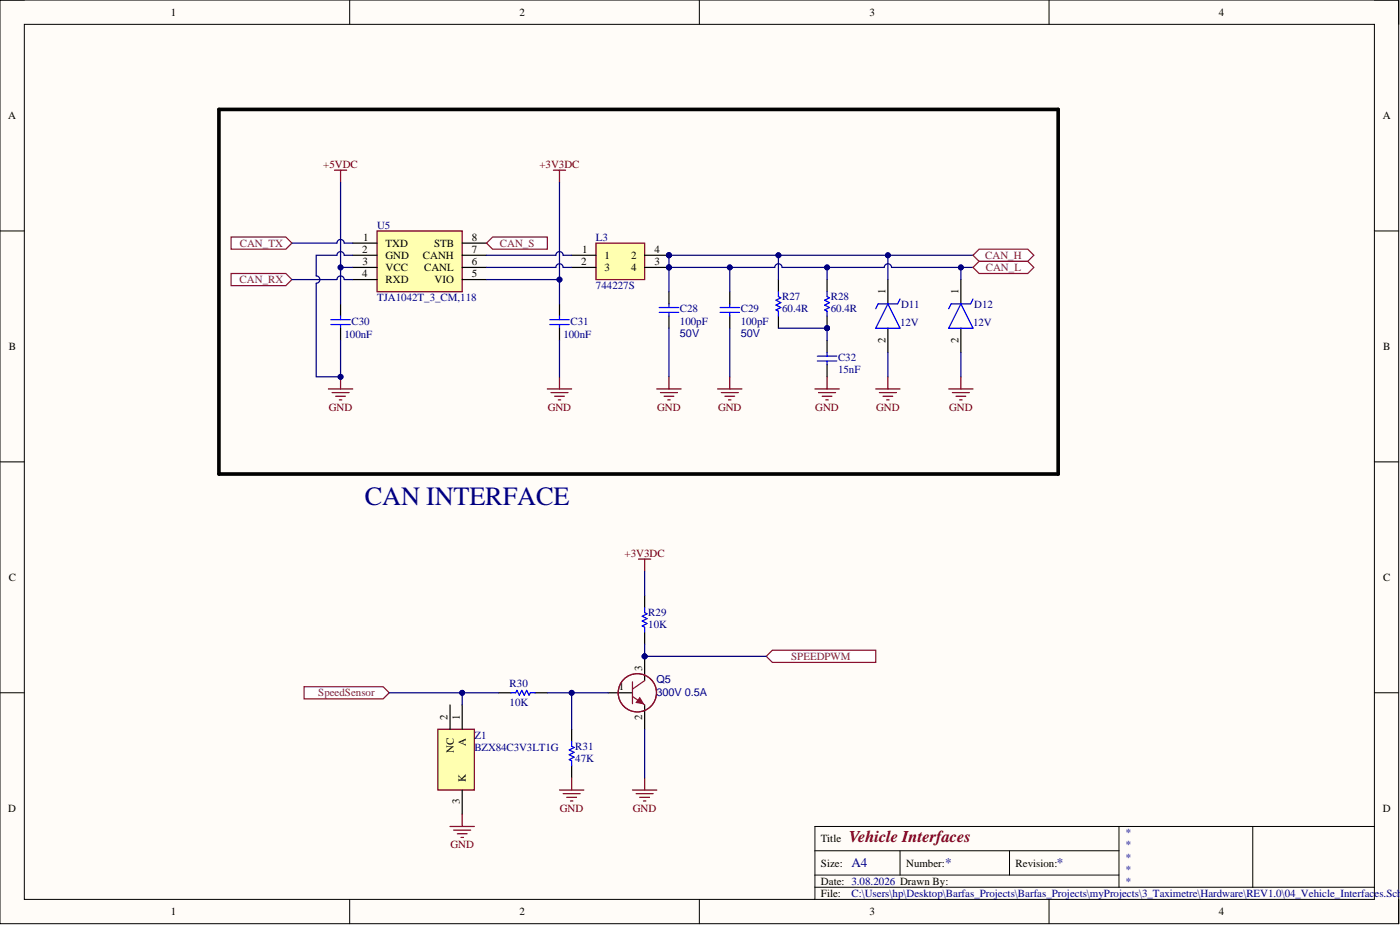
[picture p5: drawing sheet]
<svg xmlns="http://www.w3.org/2000/svg" width="292mm" height="193mm" viewBox="0 0 292 193" stroke-linecap="round" stroke-linejoin="round" font-family="sans-serif">
<defs><g id="words">
<text font-size="5.5" fill="#000080" x="76.1" y="105.3">CAN INTERFACE</text>
<text font-size="3.4" fill="#800000" x="177.1" y="175.7">Vehicle Interfaces</text>
<g font-size="2.7" fill="#000080">
<text x="177.6" y="181">A4</text>
<text x="197.2" y="181">*</text>
<text x="220.5" y="181">*</text>
</g>
<g font-size="2.3">
<text x="35.6" y="3.3">1</text>
<text x="108.4" y="3.3">2</text>
<text x="181.4" y="3.3">3</text>
<text x="254.3" y="3.3">4</text>
<text x="1.7" y="24.9">A</text>
<text x="288.5" y="24.9">A</text>
<text x="75.6" y="52.7">2</text>
<text x="75.8" y="50.2">1</text>
<text x="80.4" y="51.5">TXD</text>
<text x="90.6" y="51.5">STB</text>
<text x="98.5" y="50.2">8</text>
<text x="98.5" y="52.7">7</text>
<text x="121.5" y="52.7">1</text>
<text x="136.5" y="52.7">4</text>
<text x="75.6" y="57.8">4</text>
<text x="75.7" y="55.3">3</text>
<text x="80.4" y="54">GND</text>
<text x="80.4" y="56.5">VCC</text>
<text x="80.4" y="59.1">RXD</text>
<text x="88.2" y="54">CANH</text>
<text x="88.5" y="56.5">CANL</text>
<text x="90.7" y="59.1">VIO</text>
<text x="98.5" y="55.3">6</text>
<text x="98.5" y="57.8">5</text>
<text x="121.3" y="55.3">2</text>
<text x="126.1" y="54">1</text>
<text x="126.1" y="56.5">3</text>
<text x="131.7" y="56.5">4</text>
<text x="131.7" y="54">2</text>
<text x="136.5" y="55.3">3</text>
<text x="184.7" y="61.4" transform="rotate(-90 184.7 61.4)">1</text>
<text x="200" y="61.4" transform="rotate(-90 200 61.4)">1</text>
<text x="184.7" y="71.5" transform="rotate(-90 184.7 71.5)">2</text>
<text x="200" y="71.5" transform="rotate(-90 200 71.5)">2</text>
<text x="1.8" y="73">B</text>
<text x="288.6" y="73">B</text>
<text x="1.8" y="121.2">C</text>
<text x="288.6" y="121.2">C</text>
<text x="134" y="140" transform="rotate(-90 134 140)">3</text>
<text x="129.1" y="144">1</text>
<text x="93.4" y="150.1" transform="rotate(-90 93.4 150.1)">2</text>
<text x="95.9" y="150.1" transform="rotate(-90 95.9 150.1)">1</text>
<text x="97.2" y="155.6" transform="rotate(-90 97.2 155.6)">A</text>
<text x="134" y="150.1" transform="rotate(-90 134 150.1)">2</text>
<text x="94.7" y="157" transform="rotate(-90 94.7 157)">NC</text>
<text x="95.9" y="167.8" transform="rotate(-90 95.9 167.8)">3</text>
<text x="97.2" y="163" transform="rotate(-90 97.2 163)">K</text>
<text x="1.7" y="169.4">D</text>
<text x="288.5" y="169.4">D</text>
<text x="171.3" y="175.7">Title</text>
<text x="171.3" y="180.8">Size:</text>
<text x="171.3" y="184.6">Date: 3.08.2026 Drawn By:</text>
<text x="189.1" y="180.8">Number:</text>
<text x="211.9" y="180.8">Revision:</text>
<text x="35.6" y="190.9">1</text>
<text x="108.4" y="190.9">2</text>
<text x="171.3" y="187.1">File:</text>
<text x="181.4" y="190.9">3</text>
<text x="254.3" y="190.9">4</text>
</g>
<g font-size="2.3" fill="#800000">
<text x="67.5" y="35">+5VDC</text>
<text x="112.5" y="35">+3V3DC</text>
<text x="68.6" y="85.7">GND</text>
<text x="114.3" y="85.7">GND</text>
<text x="137.1" y="85.7">GND</text>
<text x="149.8" y="85.7">GND</text>
<text x="170.1" y="85.7">GND</text>
<text x="182.8" y="85.7">GND</text>
<text x="198" y="85.7">GND</text>
<text x="130.3" y="116.1">+3V3DC</text>
<text x="116.8" y="169.4">GND</text>
<text x="132" y="169.4">GND</text>
<text x="94" y="177">GND</text>
</g>
<g font-size="2.3" fill="#000080">
<text x="78.7" y="47.7">U5</text>
<text x="124.3" y="50.2">L3</text>
<text x="78.7" y="62.9">TJA1042T_3_CM,118</text>
<text x="124.3" y="60.4">744227S</text>
<text x="141.9" y="65.2">C28</text>
<text x="154.5" y="65.2">C29</text>
<text x="163.2" y="65.2">60.4R</text>
<text x="163.2" y="62.6">R27</text>
<text x="173.3" y="65.2">60.4R</text>
<text x="173.3" y="62.6">R28</text>
<text x="188" y="64.2">D11</text>
<text x="203.3" y="64.2">D12</text>
<text x="71.9" y="70.4">100nF</text>
<text x="73.3" y="67.7">C30</text>
<text x="117.5" y="70.4">100nF</text>
<text x="119" y="67.7">C31</text>
<text x="141.9" y="67.7">100pF</text>
<text x="141.9" y="70.3">50V</text>
<text x="154.5" y="67.7">100pF</text>
<text x="154.5" y="70.3">50V</text>
<text x="187.8" y="68">12V</text>
<text x="203" y="68">12V</text>
<text x="174.8" y="77.8">15nF</text>
<text x="174.8" y="75.3">C32</text>
<text x="135.3" y="131.1">10K</text>
<text x="135.3" y="128.6">R29</text>
<text x="106.3" y="143.3">R30</text>
<text x="137" y="142.6">Q5</text>
<text x="106.3" y="147.3">10K</text>
<text x="137" y="145.1">300V 0.5A</text>
<text x="99" y="154.2">Z1</text>
<text x="99" y="156.7">BZX84C3V3LT1G</text>
<text x="120" y="159">47K</text>
<text x="120" y="156.4">R31</text>
<text x="234.7" y="174.4">*</text>
<text x="234.7" y="177">*</text>
<text x="234.7" y="179.5">*</text>
<text x="234.7" y="182.1">*</text>
<text x="234.7" y="184.6">*</text>
<text x="177.6" y="187.1">C:\Users\hp\Desktop\Barfas_Projects\Barfas_Projects\myProjects\3_Taximetre\Hardware\REV1.0\04_Vehicle_Interfaces.SchD</text>
</g>
<g font-size="2.3" fill="#741b47">
<text x="50" y="51.5">CAN_TX</text>
<text x="104.3" y="51.5">CAN_S</text>
<text x="50" y="59.1">CAN_RX</text>
<text x="205.6" y="54">CAN_H</text>
<text x="205.7" y="56.5">CAN_L</text>
<text x="165.1" y="137.7">SPEEDPWM</text>
<text x="66.4" y="145.3">SpeedSensor</text>
</g>
</g></defs>
<path d="M0 0h291.8v192.7h-291.8z" fill-rule="evenodd" fill="#fffcf8"/>
<path d="M0 0h291.8v192.7h-291.8z" fill="none" stroke="#000" stroke-width=".21"/>
<path d="M5.1 5.1h281.7v182.5h-281.7z" fill-rule="evenodd" fill="#fffcf8"/>
<g fill="none" stroke="#000" stroke-width=".21">
<path d="M0 0h5.1M5.1 5.1h281.7v182.5h-281.7zM73 0v5.1M145.9 0v5.1M218.9 0v5.1M286.8 0h5v5.1M0 48.2h5.1M286.8 48.2h5M0 96.4h5.1M286.8 96.4h5M0 144.5h5.1M286.8 144.5h5"/>
<path d="M170 177.5h63.5M187.8 177.5v5.1M210.6 177.5v5.1M233.5 172.4v12.7M261.4 172.4v12.7M286.8 172.4h-116.8v15.2M73 187.6v5.1M145.9 187.6v5.1M170 185.1h116.8M170 182.6h63.5M218.9 187.6v5.1M291.8 187.6v5.1"/>
</g>
<path d="M45.7 22.8h175.1v76.1h-175.1z" fill="none" stroke="#000" stroke-width=".76"/>
<circle cx="139.6" cy="55.8" r=".51" fill="#000080"/>
<circle cx="139.6" cy="55.8" r=".51" fill="none" stroke="#000080" stroke-width=".21"/>
<circle cx="139.6" cy="53.3" r=".51" fill="#000080"/>
<circle cx="139.6" cy="53.3" r=".51" fill="none" stroke="#000080" stroke-width=".21"/>
<path d="M124.3 50.7h10.2v7.6h-10.2z" fill-rule="evenodd" fill="#ffffb0"/>
<path d="M124.3 50.7h10.2v7.6h-10.2z" fill="none" stroke="#800000" stroke-width=".25"/>
<path d="M119.3 53.3h5M119.3 55.8h5M134.5 55.8h5.1" fill="none" stroke="#000" stroke-width=".25"/>
<circle cx="139.6" cy="55.8" r=".51" fill="#000080"/>
<circle cx="139.6" cy="55.8" r=".51" fill="none" stroke="#000080" stroke-width=".21"/>
<path d="M134.5 53.3h5.1" fill="none" stroke="#000" stroke-width=".25"/>
<circle cx="139.6" cy="53.3" r=".51" fill="#000080"/>
<circle cx="139.6" cy="53.3" r=".51" fill="none" stroke="#000080" stroke-width=".21"/>
<path d="M185.3 58.3v5.1M185.3 68.5v5" fill="none" stroke="#000" stroke-width=".25"/>
<path d="M185.3 63.4l2.5 5.1h-5.1zM187.8 62.4l-.5 1h-4.1l-.5 1" fill="none" stroke="#00f" stroke-width=".25"/>
<path d="M78.7 48.2h17.7v12.7h-17.7z" fill-rule="evenodd" fill="#ffffb0"/>
<path d="M69.8 35.5h2.5M71.1 35.5v2.5M115.5 35.5h2.5M116.7 35.5v2.5M78.7 48.2h17.7v12.7h-17.7zM71.1 78.6v2.5M68.5 81.1h5.1M69.3 81.9h3.5M70 82.7h2.1M70.8 83.4h.5" fill="none" stroke="#800000" stroke-width=".25"/>
<path d="M73.6 50.7h5.1M73.6 53.3h5.1M73.6 55.8h5.1M73.6 58.3h5.1M96.4 50.7h5.1M96.4 53.3h5.1M96.4 55.8h5.1M96.4 58.3h5.1M71.1 63.4v2.5M71.1 68.5v2.5M116.7 63.4v2.5M116.7 68.5v2.5" fill="none" stroke="#000" stroke-width=".25"/>
<path d="M69 67.7h4.1M69 66.7h4.1M71.1 65.9v.8M71.1 67.7v.8M114.7 67.7h4.1M114.7 66.7h4.1M116.7 65.9v.8M116.7 67.7v.8" fill="none" stroke="#00f" stroke-width=".25"/>
<circle cx="71.1" cy="78.6" r=".51" fill="#000080"/>
<circle cx="71.1" cy="78.6" r=".51" fill="none" stroke="#000080" stroke-width=".21"/>
<path d="M116.7 78.6v2.5M114.2 81.1h5.1M115 81.9h3.5M115.7 82.7h2M116.5 83.4h.5" fill="none" stroke="#800000" stroke-width=".25"/>
<path d="M137.5 64.2h4.1M137.5 65.2h4.1M139.6 63.4v.8M139.6 65.2v.7M162.4 60.9v1l.5 .2-1 .5 1 .5-1 .5 1 .6-1 .5 .5 .2v1M170.5 75.3h4.1M170.5 74.3h4.1M172.6 73.5v.8M172.6 75.3v.8" fill="none" stroke="#00f" stroke-width=".25"/>
<path d="M162.4 58.3v2.6M139.6 60.9v2.5M139.6 65.9v2.6M162.4 65.9v2.6M172.6 71v2.5M172.6 76.1v2.5" fill="none" stroke="#000" stroke-width=".25"/>
<circle cx="172.6" cy="68.5" r=".51" fill="#000080"/>
<circle cx="172.6" cy="68.5" r=".51" fill="none" stroke="#000080" stroke-width=".21"/>
<path d="M172.6 58.3v2.6M172.6 65.9v2.6" fill="none" stroke="#000" stroke-width=".25"/>
<circle cx="172.6" cy="68.5" r=".51" fill="#000080"/>
<circle cx="172.6" cy="68.5" r=".51" fill="none" stroke="#000080" stroke-width=".21"/>
<path d="M150.2 64.2h4.1M150.2 65.2h4.1M152.3 63.4v.8M152.3 65.2v.7M172.6 60.9v1l.5 .2-1 .5 1 .5-1 .5 1 .6-1 .5 .5 .2v1M200.5 63.4l2.5 5.1h-5.1zM203 62.4l-.5 1h-4.1l-.5 1" fill="none" stroke="#00f" stroke-width=".25"/>
<path d="M200.5 58.3v5.1M152.3 60.9v2.5M152.3 65.9v2.6M200.5 68.5v5" fill="none" stroke="#000" stroke-width=".25"/>
<g fill="none" stroke="#800000" stroke-width=".25">
<path d="M139.6 78.6v2.5M152.3 78.6v2.5M172.6 78.6v2.5M185.3 78.6v2.5M200.5 78.6v2.5M137 81.1h5.1M137.8 81.9h3.5M138.6 82.7h2M139.3 83.4h.5M149.7 81.1h5.1M150.5 81.9h3.5M151.2 82.7h2.1"/>
<path d="M152 83.4h.5M170 81.1h5.1M170.8 81.9h3.5M171.5 82.7h2.1M172.3 83.4h.5M182.7 81.1h5.1M183.5 81.9h3.5M184.2 82.7h2.1M185 83.4h.5M197.9 81.1h5.1M198.7 81.9h3.6M199.5 82.7h2"/>
<path d="M200.2 83.4h.5"/>
</g>
<path d="M48.2 49.4h11.4l1.3 1.3-1.3 1.3h-11.4z" fill-rule="evenodd" fill="#fff"/>
<path d="M48.2 49.4h11.4l1.3 1.3-1.3 1.3h-11.4z" fill="none" stroke="#880444" stroke-width=".25"/>
<path d="M48.2 57.1h11.4l1.3 1.2-1.3 1.3h-11.4z" fill-rule="evenodd" fill="#fff"/>
<path d="M48.2 57.1h11.4l1.3 1.2-1.3 1.3h-11.4z" fill="none" stroke="#880444" stroke-width=".25"/>
<path d="M101.5 50.7l1.3-1.3h11.4v2.6h-11.4z" fill-rule="evenodd" fill="#fff"/>
<path d="M101.5 50.7l1.3-1.3h11.4v2.6h-11.4z" fill="none" stroke="#880444" stroke-width=".25"/>
<circle cx="134.5" cy="136.9" r=".51" fill="#000080"/>
<circle cx="134.5" cy="136.9" r=".51" fill="none" stroke="#000080" stroke-width=".21"/>
<path d="M134.5 136.9v5.1" fill="none" stroke="#000" stroke-width=".25"/>
<circle cx="134.5" cy="136.9" r=".51" fill="#000080"/>
<circle cx="134.5" cy="136.9" r=".51" fill="none" stroke="#000080" stroke-width=".21"/>
<path d="M126.9 144.5h5.1M134.5 147.1v5" fill="none" stroke="#000" stroke-width=".25"/>
<path d="M132 145.3l2.5 1.8M132 142.2v4.6M134.5 142l-2.5 1.8" fill="none" stroke="#880444" stroke-width=".25"/>
<path d="M133.5 145.5l.7 1.3-1.5-.2z" fill="#880444"/>
<path d="M133.5 145.5l.7 1.3-1.5-.2z" fill="none" stroke="#880444" stroke-width=".21"/>
<circle cx="133" cy="144.5" r="4" fill="none" stroke="#880444" stroke-width=".25"/>
<path d="M134.5 124.2v2.6M134.5 131.8v2.6M104 144.5h2.6M111.7 144.5h2.5M119.3 152.1v2.6M119.3 159.7v2.6" fill="none" stroke="#000" stroke-width=".25"/>
<path d="M134.5 126.8v1l.5 .2-1 .6 1 .5-1 .5 1 .5-1 .5 .5 .2v1M106.6 144.5h1l.3-.5 .5 1 .5-1 .5 1 .5-1 .5 1 .2-.5h1.1M119.3 154.7v1l.5 .2-1 .5 1 .6-1 .5 1 .5-1 .5 .5 .2v1" fill="none" stroke="#00f" stroke-width=".25"/>
<path d="M133.2 116.6h2.6M134.5 116.6v2.6M116.7 164.8h5.1M117.5 165.6h3.5M118.3 166.3h2M119 167.1h.5M119.3 162.3v2.5M132 164.8h5M132.7 165.6h3.6M133.5 166.3h2M134.2 167.1h.6M134.5 162.3v2.5" fill="none" stroke="#800000" stroke-width=".25"/>
<path d="M91.4 152.1h7.6v12.7h-7.6z" fill-rule="evenodd" fill="#ffffb0"/>
<path d="M91.4 152.1h7.6v12.7h-7.6zM93.9 172.4h5.1M94.7 173.2h3.5M95.4 173.9h2M96.2 174.7h.5M96.4 169.9v2.5" fill="none" stroke="#800000" stroke-width=".25"/>
<path d="M93.9 147.1v5M96.4 147.1v5M96.4 164.8v5.1" fill="none" stroke="#000" stroke-width=".25"/>
<path d="M159.9 136.9l1.2-1.2h21.6v2.5h-21.6z" fill-rule="evenodd" fill="#fff"/>
<path d="M159.9 136.9l1.2-1.2h21.6v2.5h-21.6z" fill="none" stroke="#880444" stroke-width=".25"/>
<path d="M63.4 143.3h16.5l1.3 1.2-1.3 1.3h-16.5z" fill-rule="evenodd" fill="#fff"/>
<path d="M63.4 143.3h16.5l1.3 1.2-1.3 1.3h-16.5z" fill="none" stroke="#880444" stroke-width=".25"/>
<path d="M81.2 144.5h15.2" fill="none" stroke="#000080" stroke-width=".25"/>
<circle cx="96.4" cy="144.5" r=".51" fill="#000080"/>
<circle cx="96.4" cy="144.5" r=".51" fill="none" stroke="#000080" stroke-width=".21"/>
<path d="M116.7 38v20.3" fill="none" stroke="#000080" stroke-width=".25"/>
<circle cx="116.7" cy="58.3" r=".51" fill="#000080"/>
<circle cx="116.7" cy="58.3" r=".51" fill="none" stroke="#000080" stroke-width=".21"/>
<path d="M101.5 53.3h14.5a.76 .76 0 0 1 .7-.8 .76 .76 0 0 1 .8 .8h1.8M101.5 55.8h14.5a.76 .76 0 0 1 .7-.8 .76 .76 0 0 1 .8 .8h1.8M152.3 55.8v5.1" fill="none" stroke="#000080" stroke-width=".25"/>
<circle cx="152.3" cy="55.8" r=".51" fill="#000080"/>
<circle cx="152.3" cy="55.8" r=".51" fill="none" stroke="#000080" stroke-width=".21"/>
<path d="M162.4 53.3v5M139.6 68.5v10.1M152.3 68.5v10.1" fill="none" stroke="#000080" stroke-width=".25"/>
<circle cx="162.4" cy="53.3" r=".51" fill="#000080"/>
<circle cx="162.4" cy="53.3" r=".51" fill="none" stroke="#000080" stroke-width=".21"/>
<path d="M172.6 55.8v2.5" fill="none" stroke="#000080" stroke-width=".25"/>
<circle cx="172.6" cy="55.8" r=".51" fill="#000080"/>
<circle cx="172.6" cy="55.8" r=".51" fill="none" stroke="#000080" stroke-width=".21"/>
<path d="M162.4 68.5h10.2v2.5" fill="none" stroke="#000080" stroke-width=".25"/>
<circle cx="172.6" cy="68.5" r=".51" fill="#000080"/>
<circle cx="172.6" cy="68.5" r=".51" fill="none" stroke="#000080" stroke-width=".21"/>
<path d="M185.3 53.3v5M116.7 71v7.6" fill="none" stroke="#000080" stroke-width=".25"/>
<circle cx="185.3" cy="53.3" r=".51" fill="#000080"/>
<circle cx="185.3" cy="53.3" r=".51" fill="none" stroke="#000080" stroke-width=".21"/>
<path d="M200.5 55.8v2.5" fill="none" stroke="#000080" stroke-width=".25"/>
<circle cx="200.5" cy="55.8" r=".51" fill="#000080"/>
<circle cx="200.5" cy="55.8" r=".51" fill="none" stroke="#000080" stroke-width=".21"/>
<path d="M71.1 38v17.8h2.5M185.3 73.5v5.1M200.5 73.5v5.1" fill="none" stroke="#000080" stroke-width=".25"/>
<circle cx="71.1" cy="55.8" r=".51" fill="#000080"/>
<circle cx="71.1" cy="55.8" r=".51" fill="none" stroke="#000080" stroke-width=".21"/>
<path d="M71.1 55.8v7.6" fill="none" stroke="#000080" stroke-width=".25"/>
<circle cx="71.1" cy="55.8" r=".51" fill="#000080"/>
<circle cx="71.1" cy="55.8" r=".51" fill="none" stroke="#000080" stroke-width=".21"/>
<path d="M60.9 50.7h9.4a.76 .76 0 0 1 .8-.7 .76 .76 0 0 1 .7 .7h1.8M60.9 58.3h9.4a.76 .76 0 0 1 .8-.7 .76 .76 0 0 1 .7 .7h1.8M101.5 58.3h15.2v5.1" fill="none" stroke="#000080" stroke-width=".25"/>
<circle cx="116.7" cy="58.3" r=".51" fill="#000080"/>
<circle cx="116.7" cy="58.3" r=".51" fill="none" stroke="#000080" stroke-width=".21"/>
<path d="M134.5 119.2v5M126.9 144.5h-7.6v7.6" fill="none" stroke="#000080" stroke-width=".25"/>
<circle cx="119.3" cy="144.5" r=".51" fill="#000080"/>
<circle cx="119.3" cy="144.5" r=".51" fill="none" stroke="#000080" stroke-width=".21"/>
<path d="M114.2 144.5h5.1M134.5 152.1v10.2" fill="none" stroke="#000080" stroke-width=".25"/>
<circle cx="119.3" cy="144.5" r=".51" fill="#000080"/>
<circle cx="119.3" cy="144.5" r=".51" fill="none" stroke="#000080" stroke-width=".21"/>
<path d="M104 144.5h-7.6v2.6" fill="none" stroke="#000080" stroke-width=".25"/>
<circle cx="96.4" cy="144.5" r=".51" fill="#000080"/>
<circle cx="96.4" cy="144.5" r=".51" fill="none" stroke="#000080" stroke-width=".21"/>
<path d="M134.5 134.4v2.5h25.4" fill="none" stroke="#000080" stroke-width=".25"/>
<circle cx="134.5" cy="136.9" r=".51" fill="#000080"/>
<circle cx="134.5" cy="136.9" r=".51" fill="none" stroke="#000080" stroke-width=".21"/>
<path d="M139.6 55.8h22.1a.76 .76 0 0 1 .7-.8 .76 .76 0 0 1 .8 .8h21.3a.76 .76 0 0 1 .8-.8 .76 .76 0 0 1 .7 .8h17" fill="none" stroke="#000080" stroke-width=".25"/>
<circle cx="139.6" cy="55.8" r=".51" fill="#000080"/>
<circle cx="139.6" cy="55.8" r=".51" fill="none" stroke="#000080" stroke-width=".21"/>
<circle cx="152.3" cy="55.8" r=".51" fill="#000080"/>
<circle cx="152.3" cy="55.8" r=".51" fill="none" stroke="#000080" stroke-width=".21"/>
<circle cx="172.6" cy="55.8" r=".51" fill="#000080"/>
<circle cx="172.6" cy="55.8" r=".51" fill="none" stroke="#000080" stroke-width=".21"/>
<circle cx="200.5" cy="55.8" r=".51" fill="#000080"/>
<circle cx="200.5" cy="55.8" r=".51" fill="none" stroke="#000080" stroke-width=".21"/>
<path d="M139.6 53.3h63.4" fill="none" stroke="#000080" stroke-width=".25"/>
<circle cx="185.3" cy="53.3" r=".51" fill="#000080"/>
<circle cx="185.3" cy="53.3" r=".51" fill="none" stroke="#000080" stroke-width=".21"/>
<circle cx="162.4" cy="53.3" r=".51" fill="#000080"/>
<circle cx="162.4" cy="53.3" r=".51" fill="none" stroke="#000080" stroke-width=".21"/>
<circle cx="139.6" cy="53.3" r=".51" fill="#000080"/>
<circle cx="139.6" cy="53.3" r=".51" fill="none" stroke="#000080" stroke-width=".21"/>
<path d="M139.6 53.3v7.6" fill="none" stroke="#000080" stroke-width=".25"/>
<circle cx="139.6" cy="55.8" r=".51" fill="#000080"/>
<circle cx="139.6" cy="55.8" r=".51" fill="none" stroke="#000080" stroke-width=".21"/>
<circle cx="139.6" cy="53.3" r=".51" fill="#000080"/>
<circle cx="139.6" cy="53.3" r=".51" fill="none" stroke="#000080" stroke-width=".21"/>
<path d="M203 53.3l1.3-1.3h10.1l1.3 1.3-1.3 1.2h-10.1z" fill-rule="evenodd" fill="#fff"/>
<path d="M203 53.3l1.3-1.3h10.1l1.3 1.3-1.3 1.2h-10.1z" fill="none" stroke="#880444" stroke-width=".25"/>
<path d="M203 55.8l1.3-1.3h10.1l1.3 1.3-1.3 1.3h-10.1z" fill-rule="evenodd" fill="#fff"/>
<path d="M203 55.8l1.3-1.3h10.1l1.3 1.3-1.3 1.3h-10.1z" fill="none" stroke="#880444" stroke-width=".25"/>
<path d="M73.6 53.3h-1.8a.76 .76 0 0 0-.7-.8 .76 .76 0 0 0-.8 .8h-4.3v4.3a.76 .76 0 0 1 .7 .7 .76 .76 0 0 1-.7 .8v19.5h5.1v-7.6" fill="none" stroke="#000080" stroke-width=".25"/>
<circle cx="71.1" cy="78.6" r=".51" fill="#000080"/>
<circle cx="71.1" cy="78.6" r=".51" fill="none" stroke="#000080" stroke-width=".21"/>
<use href="#words"/>
</svg>
